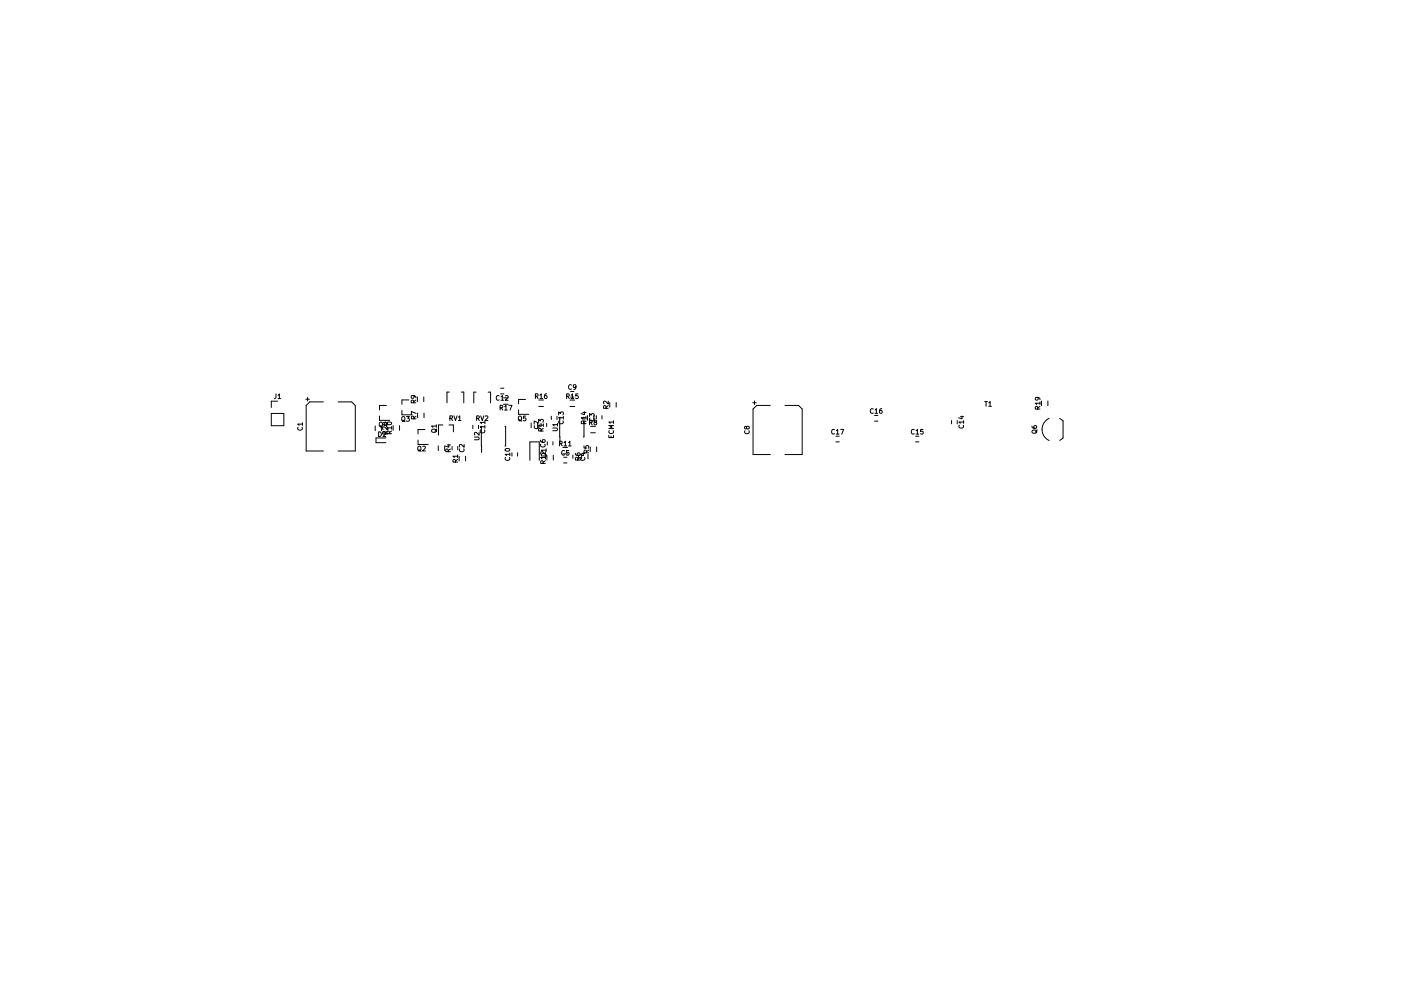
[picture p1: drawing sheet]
<svg xmlns="http://www.w3.org/2000/svg" width="297mm" height="210mm" viewBox="0 0 297 210" stroke-linecap="round" stroke-linejoin="round" font-family="sans-serif">
<g fill="none" stroke="#000" stroke-width=".21">
<path d="M57.5 87.7h2.7v2.6h-2.7zM58.5 83.6v.8l-.4 .2M58.9 85.1h-1.4v1.3M58.9 83.9l.3-.3v1M58.9 84.6h.6M63.2 90.6a.44 .44 0 0 0 .4 .7 .44 .44 0 0 0 .4-.7M64.1 90h-1l.3 .3M64.1 89.7v.6M64.8 84.7h.8M65.2 84.3v.8M68.6 85.3h-2.9l-.8 .7v9.7h3.7M71.7 85.3h2.9l.7 .7v9.7h-3.6"/>
<path d="M79.6 90.4v1M80.3 91.6a.51 .51 0 0 1 .6 .5 .51 .51 0 0 1-.6 .5zM80.5 89.7l.1-.1 .4 .1 .1 .5-.2 .3-.4-.1zM80.5 88.3v.9h2.1M80.6 90.3l.5 .4M80.9 90.4v1M81.2 89.8a.49 .49 0 0 1 .5-.3 .49 .49 0 0 1 .4 .5 .49 .49 0 0 1-.6 .3 .49 .49 0 0 1-.3-.5zM81.2 91.7l.4-.1 .2 .3-.6 .7h.6M81.7 92.1l-.1-.5h-.4l-.1 .5h1M81.7 89.5l-.2 .7h.6M81.8 92.9h-2.1v1h2.1M81.9 86h-1.4v1"/>
<path d="M81.9 89.9v.7M82.1 89.7a.49 .49 0 0 1 .5-.2 .49 .49 0 0 1 .4 .5 .49 .49 0 0 1-.6 .2 .49 .49 0 0 1-.3-.5zM82.1 90.6v.6l-.7-.6-.3 .2 .1 .3M82.1 91.5l-.4 .4M82.6 92l-.1-.5h-.4l-.1 .5h1M83 90.8h-1l.3 .3M83 91.4l-.4 .4M83 90.5v.6M83.4 90.3v1M84.7 90.3v1M85.2 88.5l.2-.1 .4 .1v.5l-.1 .3-.5-.1zM85.2 87.1v.9h2.2"/>
<path d="M85.4 89.1l.5 .4M86.2 88.4h.6l-.3 .4 .2 .1v.4h-.5M86.7 84.8h-1.5v1M87.6 83.9l.2 .2-.1 .3-.4 .1-.1-.4 .2-.2 .5 .1 .3 .4M87.7 85.5l-.1-.5-.3-.1-.1 .6h1M87.7 88.9v-.5l-.4-.1-.1 .6h1M88.2 84.9l-.5 .3M88.2 87.7l-1-.4v.7M88.2 88.3l-.5 .3M88.5 84.2v1M88.5 87.6v1M88.6 93.4v.9h2.2"/>
<path d="M88.7 94.7l.5 .1v.5l-.2 .4-.4-.2v-.5zM88.8 95.4l.5 .4M89.6 94.8l.4-.1 .2 .3-.6 .7h.6M89.8 84.2v1M89.9 87.6v1M90.1 91.1h-1.5v1M91.5 91.2l.3-.1h.6l.1 .4-.3 .2h-.6zM92.5 90.4h-1l.3 .3M92.5 90.1v.6M92.6 91l-.3 .5M92.9 94.6v1M93.9 90.2h-.9v2.1"/>
<path d="M94.3 94.6v1M94.8 94.4h.7M95 95.8v-.4l-.4-.1-.1 .5h1M95.2 94.3v.6l-.7-.3M95.2 90.2h.9v1.4M95.3 83.2h-.5v2.3M95.4 88.7h.5v-.4l-.5-.1v1M95.5 95.3l-.5 .3M95.6 88.7l.4 .5M95.8 94.7v.7M96.2 88.2l.4 1 .3-1M96.6 98l-.1-.4-.4-.1-.1 .5h1"/>
<path d="M97 96.8h-1l.3 .3M97 96.5v.6M97 97.5l-.4 .3M97.1 94.7v.7M97.2 88.5l.3-.3v1M97.2 89.2h.6M97.4 96.8v1M97.5 95.2a.44 .44 0 0 0 .4 .7 .44 .44 0 0 0 .4-.7M97.8 83.2h.5v2.3M98.4 94.3v.6l-.7-.6-.3 .2 .1 .4M98.7 96.8v1M100.2 90.2v.7"/>
<path d="M100.6 92.7h.8l.2 .2-.2 .4h-.8M101 83.2h-.6v2.3M101.1 88.8l.4-.1 .1-.4-.5-.1v1M101.3 88.8l.3 .4M101.4 90.2v.7M101.6 91.7v.6l-.7-.6-.3 .2 .1 .4M101.9 91.2a.44 .44 0 0 0 .4 .7 .44 .44 0 0 0 .4-.7M101.9 88.2l.4 1 .3-1M102.2 90.5h-.1v5.5M102.8 90.6h-1l.3 .3M102.8 89.6h-1l.3 .3M102.8 89.3v.6"/>
<path d="M102.8 90.3v.6M102.9 88.3l.4-.1 .1 .3-.6 .7h.6M103.5 83.2h.5v2.3M105.8 84a.44 .44 0 0 0-.6 .4 .44 .44 0 0 0 .6 .4M106 86.5h.5l.1-.4-.6-.1v1M106.1 82.4h.7M106.1 83.6h.7M106.2 84.2l.3-.3v1M106.2 84.9h.6M106.3 86.5l.3 .5M106.8 84.4h1M106.8 85.8h1"/>
<path d="M107 86.3l.3-.3v1M107 87h.6M107.1 90.5h.1v4.1h-.1M107.2 84l.4-.1 .1 .3-.6 .7h.6M107.2 97.1a.44 .44 0 0 0 .4 .6 .44 .44 0 0 0 .4-.6M107.2 95.3a.48 .48 0 0 1 .5-.2 .48 .48 0 0 1 .3 .5 .49 .49 0 0 1-.5 .2 .49 .49 0 0 1-.4-.5zM107.9 86h.7l-.5 1M108.1 96.4h-1l.3 .3M108.1 96.1v.6M108.5 96.1v.7M109.7 96.1v.7M109.9 87v.9h2.2"/>
<path d="M110 88.3l.5 .1 .1 .5-.3 .4-.4-.2v-.5zM110.1 89l.5 .4M111.4 84.7h-1.5v1M111.5 88.3h-.5l-.1 .5 .5-.1 .1 .5h-.6M112.3 97.7v-3.9h2v3.9M112.6 89.7v1M113.4 90.3a.44 .44 0 0 0 .4 .7 .44 .44 0 0 0 .4-.7M113.5 84.1l.5-.1v-.4h-.5v1M113.8 84.1l.3 .5M114 89.7v1M114.2 89.6v-.6l.4 .3 .1-.3h.4v.6M114.2 84.9h1"/>
<path d="M114.2 86.2h1M114.3 89.8l-1-.5v.7M114.5 83.8l.3-.2v1M114.5 84.6h.5M114.6 93.4l.2 .4h.6l.2-.1-.1-.4-.5 .1v.3l.2 .1M114.7 94.2a.44 .44 0 0 0 .4 .6 .44 .44 0 0 0 .4-.6M114.7 89.8v.7M114.7 91.4v-.4l-.4-.1-.1 .5h1M114.8 96.4a.54 .54 0 0 1 .7-.2 .54 .54 0 0 1 .3 .5h-1zM115.2 98.3l-.1-.5h-.4l-.1 .5h1M115.2 90.2h-1l.3 .3M115.2 90.9l-.5 .3"/>
<path d="M115.2 89.9v.6M115.6 97.1h-1l.3 .3M115.6 95.8v.7l-.7-.7-.3 .2 .1 .4M115.6 97.7l-.4 .4M115.6 96.8v.6M115.8 95.5h-1l.3 .3M115.8 95.2v.6M115.9 83.6l-.4 .2-.1 .6 .2 .2 .3-.1v-.5l-.3-.1-.2 .2M115.9 89.8v.7M115.9 96.6v1M116 93.7v.7M116.9 88.3v.7"/>
<path d="M117.2 90.8h.8l.2 .2-.2 .4h-.8M117.2 93.7v.7M117.3 96.6v1M118.1 88.3v.7M118.2 90.1h-1l.3 .3M118.2 89.8v.6M118.4 88v-.6l.4 .3 .1-.3h.4v.6M118.5 89.3a.44 .44 0 0 0 .4 .6 .44 .44 0 0 0 .4-.6M118.6 94.1h.5v-.4l-.5-.1v1M118.8 88.5h-.1v5.6M118.9 94.1l.3 .5M119.3 96.3h1"/>
<path d="M119.3 94.9h1M119.4 88.6h-1l.3 .3M119.4 88.3v.6M119.5 98.2h.7M119.5 97h.7M119.6 93.9l.3-.3v1M119.6 94.6h.5M119.7 95.7a.44 .44 0 0 0-.6 .4 .44 .44 0 0 0 .6 .4M120.1 84.1l.5-.1 .1-.3-.6-.1v1M120.4 84.1l.3 .5M120.5 93.9l.3-.3v1M120.5 94.6h.6"/>
<path d="M120.6 95.6h-.5v.4h.5v.5h-.5M120.8 84.9h1M120.8 86.2h1M121 84.3h.7M121 83.1h.7M121.1 83.8l.3-.2v1M121.1 84.6h.6M121.2 81.7a.44 .44 0 0 0-.7 .4 .44 .44 0 0 0 .7 .4M121.5 96.5v.7M122 96.2l.2 .4 .6 .1 .2-.2-.1-.4-.5 .1v.3l.2 .2M122.1 82l-.2 .2h-.3v-.5l.3-.1 .2 .2v.6l-.5 .2M122.5 97.6v-.5h-.4l-.1 .5h1"/>
<path d="M122.6 83.6h-.5l-.1 .4h.5l.1 .5h-.6M122.7 96.5v.7M123 97l-.5 .4M123.1 97.1a.44 .44 0 0 0 .4 .6 .44 .44 0 0 0 .4-.6M123.3 96.4v1M123.3 96.2h.7M123.6 87.5h.6M123.7 88.5h.1v4.2h-.1M123.7 96.1v.6l-.7-.3M123.8 89.9l-.1-.5h-.4l-.1 .5h1M123.8 94.6v.5h.5v-.5h.4v.5M123.9 87.4v.6l-.7-.3"/>
<path d="M124.2 88.6h-1l.3 .3M124.2 89.3l-.4 .3M124.2 88.4v.5M124.3 96.1v-.5l-.4-.1-.1 .6h1M124.6 88.2v1M124.7 96.4v1M124.8 95.5l-.5 .3M125 88.4v-.6l.4 .3 .1-.3h.4v.6M125 89.7l.5-.1v-.4l-.5-.1v1M125.1 88.7a.44 .44 0 0 0 .4 .6 .44 .44 0 0 0 .4-.6M125.1 94.8v1M125.2 91.8h1"/>
<path d="M125.2 90.5h1M125.2 89.7l.4 .4M125.9 88.2v1M126.1 89.6l-.1-.4h.4l.1 .3-.6 .3 .2 .3 .4-.1-.2-.4M126.4 88.2v.7M126.5 94.8v1M127.6 88.2v.7M128.5 86.6l-.1-.4-.3-.1-.1 .5h1M129 85.1v.6l-.8-.6-.2 .2 .1 .4M129 86.1l-.5 .3M129.1 92.4v.4h1v-.4M129.2 91.4a.44 .44 0 0 0 .4 .6 .44 .44 0 0 0 .4-.6"/>
<path d="M129.3 85.4v1M129.6 92.5v.3M130.1 90.3h-1l.7 .3-.7 .3h1M130.1 89.6h-1l.3 .2M130.1 89.3v.5M130.6 85.4v1M158 91.4a.44 .44 0 0 0 .4 .6 .44 .44 0 0 0 .4-.6M158.3 90.6l.2-.2 .4 .2-.1 .4h-.3l-.3-.5h-.3l.1 .5 .3-.2M159.6 85.4h.8M160 85.1v.7M163.3 86h-2.9l-.7 .8v9.6h3.6M166.4 86h2.9l.8 .8v9.6h-3.7"/>
<path d="M176.9 91.2a.44 .44 0 0 0-.6 .4 .44 .44 0 0 0 .6 .4M177.2 93.7h.7M177.2 92.5h.7M177.3 91.4l.3-.3v1M177.3 92.1h.6M178.2 91.1h.7l-.4 1M185.1 86.8a.44 .44 0 0 0-.6 .4 .44 .44 0 0 0 .6 .4M185.4 89.3h.7M185.4 88.1h.7M185.5 87l.3-.3v1M185.5 87.7h.6M186.9 86.7l-.4 .2v.6l.2 .2 .3-.1-.1-.5h-.2l-.2 .2"/>
<path d="M193.8 91.2a.44 .44 0 0 0-.6 .4 .44 .44 0 0 0 .6 .4M194.1 93.7h.7M194.1 92.5h.7M194.2 91.4l.3-.3v1M194.2 92.1h.6M195.7 91.1h-.5v.5l.4-.1 .1 .5h-.5M201.7 89.2v.7M203 89.2v.7M203.4 90.2a.44 .44 0 0 0 .4 .6 .44 .44 0 0 0 .4-.6M203.6 88.4h.7M204 88.3v.6l-.7-.3M204.3 89.5h-1l.3 .3"/>
<path d="M204.3 89.3v.5M208.8 85.2h.5M209.1 85.2v1M209.6 85.5l.3-.3v1M209.6 86.2h.6M218.8 90.4l.2 .4 .6 .1 .2-.2-.1-.4-.5 .1v.3l.2 .2M218.8 91.4l.3-.1h.6l.1 .4-.3 .2h-.6zM219.9 91.2l-.3 .5M219.9 84.3l.2 .2v.3h-.5l-.1-.3 .2-.2 .6 .1 .2 .4M220 86.8v-.5h-.4l-.1 .5h1M220.5 85.6h-1l.3 .2M220.5 86.2l-.5 .4"/>
<path d="M220.5 85.3v.5M220.8 85.1v1M222.2 85.1v1M222.4 88.8a2.6 2.6 0 0 0-1.5 2.3 2.6 2.6 0 0 0 1.5 2.4M224.7 88.8l.7 .5v3.6l-.7 .5"/>
</g>
</svg>
